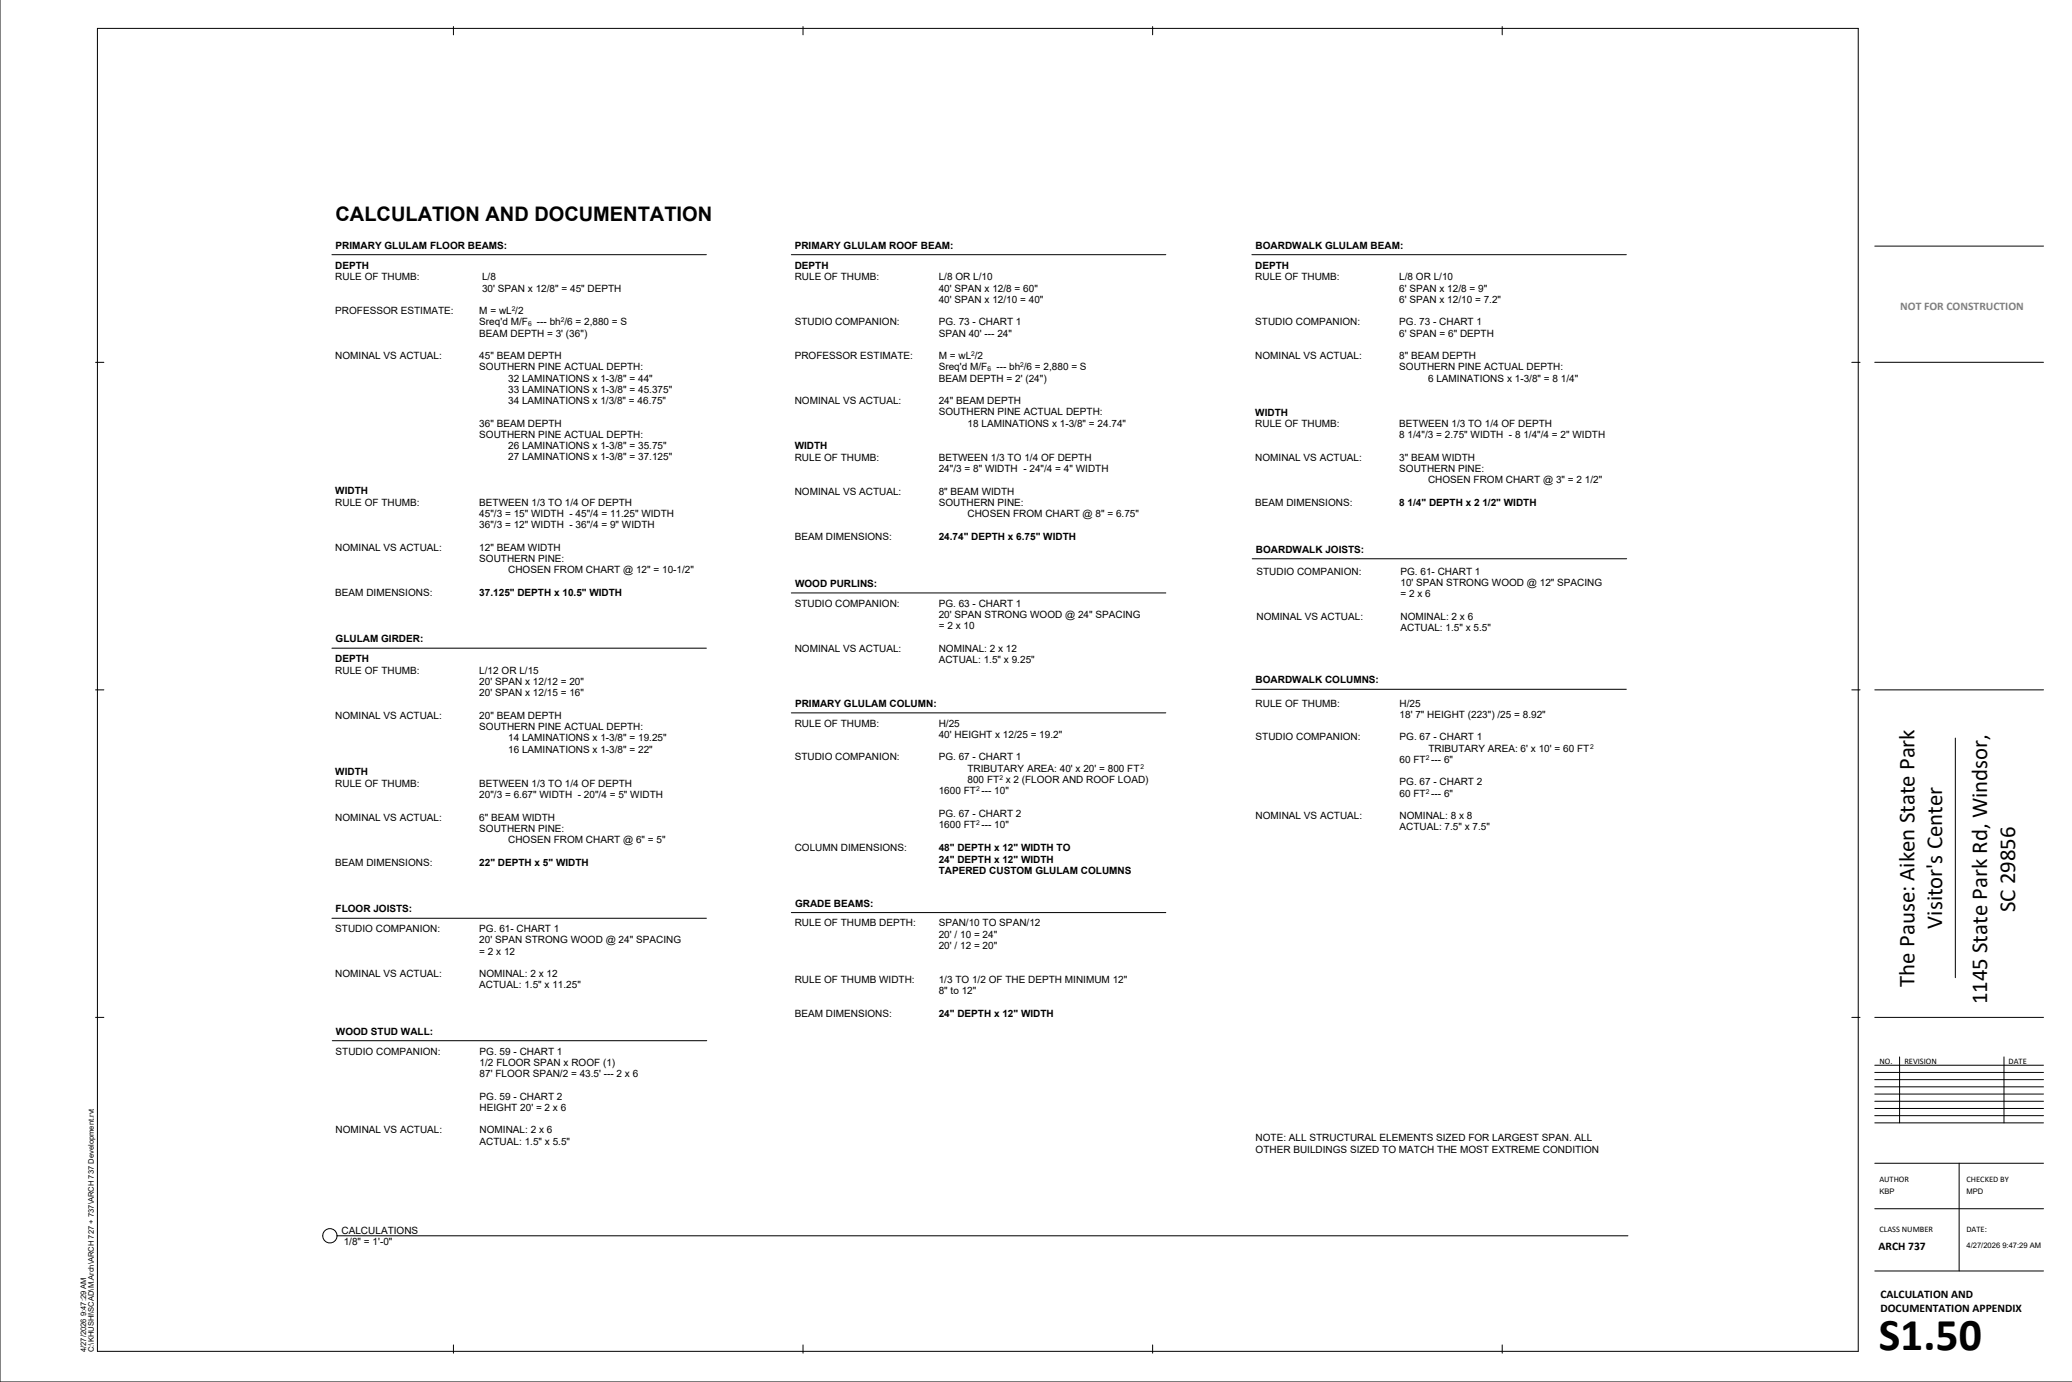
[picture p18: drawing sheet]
<svg xmlns="http://www.w3.org/2000/svg" width="914mm" height="610mm" viewBox="0 0 914 610" stroke-linecap="round" stroke-linejoin="round" font-family="sans-serif">
<defs><g id="words">
<text font-size="20.1" x="829.1" y="595.5">S1.50</text>
<g font-size="10.1">
<text x="889.3" y="402.3" transform="rotate(-90 889.3 402.3)">SC 29856</text>
<text x="857.1" y="409.6" transform="rotate(-90 857.1 409.6)">Visitor's Center</text>
<text x="844.8" y="435.2" transform="rotate(-90 844.8 435.2)">The Pause: Aiken State Park</text>
<text x="877" y="443" transform="rotate(-90 877 443)">1145 State Park Rd, Windsor,</text>
</g>
<text font-size="8.8" x="148" y="97.5">CALCULATION AND DOCUMENTATION</text>
<text font-size="5.1" fill="#808080" x="838.6" y="136.7">NOT FOR CONSTRUCTION</text>
<g font-size="5.1">
<text x="829" y="551.3">ARCH 737</text>
<text x="829.9" y="572.4">CALCULATION AND</text>
<text x="829.9" y="578.6">DOCUMENTATION APPENDIX</text>
</g>
<g font-size="4.4">
<text x="148.1" y="109.7">PRIMARY GLULAM FLOOR BEAMS:</text>
<text x="350.7" y="109.7">PRIMARY GLULAM ROOF BEAM:</text>
<text x="554.1" y="109.7">BOARDWALK GLULAM BEAM:</text>
<text x="148" y="118.6">DEPTH</text>
<text x="350.7" y="118.6">DEPTH</text>
<text x="554" y="118.6">DEPTH</text>
<text x="148" y="123.6">RULE OF THUMB:</text>
<text x="212.8" y="123.6">L/8</text>
<text x="350.7" y="123.6">RULE OF THUMB:</text>
<text x="414.3" y="123.6">L/8 OR L/10</text>
<text x="554" y="123.6">RULE OF THUMB:</text>
<text x="617.5" y="123.6">L/8 OR L/10</text>
<text x="212.8" y="128.6">30' SPAN x 12/8&quot; = 45&quot; DEPTH</text>
<text x="414.3" y="128.6">40' SPAN x 12/8 = 60&quot;</text>
<text x="617.5" y="128.6">6' SPAN x 12/8 = 9&quot;</text>
<text x="414.3" y="133.5">40' SPAN x 12/10 = 40&quot;</text>
<text x="617.5" y="133.5">6' SPAN x 12/10 = 7.2&quot;</text>
<text x="148" y="138.5">PROFESSOR ESTIMATE:</text>
<text x="211.5" y="138.5">M = wL</text>
<text x="211.5" y="143.5">Sreq'd M/F</text>
<text x="227.4" y="138.5">/2</text>
<text x="237" y="143.5">--- bh</text>
<text x="249.1" y="143.5">/6 = 2,880 = S</text>
<text x="350.7" y="143.5">STUDIO COMPANION:</text>
<text x="414.3" y="143.5">PG. 73 - CHART 1</text>
<text x="554" y="143.5">STUDIO COMPANION:</text>
<text x="617.5" y="143.5">PG. 73 - CHART 1</text>
<text x="211.5" y="148.4">BEAM DEPTH = 3' (36&quot;)</text>
<text x="414.3" y="148.4">SPAN 40' --- 24&quot;</text>
<text x="617.5" y="148.4">6' SPAN = 6&quot; DEPTH</text>
<text x="148" y="158.4">NOMINAL VS ACTUAL:</text>
<text x="211.5" y="158.4">45&quot; BEAM DEPTH</text>
<text x="350.7" y="158.4">PROFESSOR ESTIMATE:</text>
<text x="414.3" y="158.4">M = wL</text>
<text x="430.2" y="158.4">/2</text>
<text x="554" y="158.4">NOMINAL VS ACTUAL:</text>
<text x="617.5" y="158.4">8&quot; BEAM DEPTH</text>
<text x="211.5" y="163.3">SOUTHERN PINE ACTUAL DEPTH:</text>
<text x="414.3" y="163.3">Sreq'd M/F</text>
<text x="439.7" y="163.3">--- bh</text>
<text x="451.8" y="163.3">/6 = 2,880 = S</text>
<text x="617.5" y="163.3">SOUTHERN PINE ACTUAL DEPTH:</text>
<text x="224.2" y="168.3">32 LAMINATIONS x 1-3/8&quot; = 44&quot;</text>
<text x="224.2" y="173.3">33 LAMINATIONS x 1-3/8&quot; = 45.375&quot;</text>
<text x="414.3" y="168.3">BEAM DEPTH = 2' (24&quot;)</text>
<text x="630.2" y="168.3">6 LAMINATIONS x 1-3/8&quot; = 8 1/4&quot;</text>
<text x="224.2" y="178.2">34 LAMINATIONS x 1/3/8&quot; = 46.75&quot;</text>
<text x="350.7" y="178.2">NOMINAL VS ACTUAL:</text>
<text x="414.3" y="178.2">24&quot; BEAM DEPTH</text>
<text x="414.3" y="183.2">SOUTHERN PINE ACTUAL DEPTH:</text>
<text x="554" y="183.3">WIDTH</text>
<text x="211.5" y="188.2">36&quot; BEAM DEPTH</text>
<text x="427" y="188.2">18 LAMINATIONS x 1-3/8&quot; = 24.74&quot;</text>
<text x="554" y="188.4">RULE OF THUMB:</text>
<text x="617.5" y="188.4">BETWEEN 1/3 TO 1/4 OF DEPTH</text>
<text x="211.5" y="193.1">SOUTHERN PINE ACTUAL DEPTH:</text>
<text x="617.5" y="193.3">8 1/4&quot;/3 = 2.75&quot; WIDTH - 8 1/4&quot;/4 = 2&quot; WIDTH</text>
<text x="224.2" y="198.1">26 LAMINATIONS x 1-3/8&quot; = 35.75&quot;</text>
<text x="224.2" y="203.1">27 LAMINATIONS x 1-3/8&quot; = 37.125&quot;</text>
<text x="350.7" y="198.2">WIDTH</text>
<text x="350.7" y="203.3">RULE OF THUMB:</text>
<text x="414.3" y="203.3">BETWEEN 1/3 TO 1/4 OF DEPTH</text>
<text x="554" y="203.3">NOMINAL VS ACTUAL:</text>
<text x="617.5" y="203.3">3&quot; BEAM WIDTH</text>
<text x="414.3" y="208.2">24&quot;/3 = 8&quot; WIDTH - 24&quot;/4 = 4&quot; WIDTH</text>
<text x="617.5" y="208.2">SOUTHERN PINE:</text>
<text x="630.2" y="213.2">CHOSEN FROM CHART @ 3&quot; = 2 1/2&quot;</text>
<text x="148" y="218.1">WIDTH</text>
<text x="350.7" y="218.2">NOMINAL VS ACTUAL:</text>
<text x="414.3" y="218.2">8&quot; BEAM WIDTH</text>
<text x="148" y="223.1">RULE OF THUMB:</text>
<text x="211.5" y="223.1">BETWEEN 1/3 TO 1/4 OF DEPTH</text>
<text x="414.3" y="223.1">SOUTHERN PINE:</text>
<text x="554" y="223.3">BEAM DIMENSIONS:</text>
<text x="617.5" y="223.3">8 1/4&quot; DEPTH x 2 1/2&quot; WIDTH</text>
<text x="211.5" y="228.1">45&quot;/3 = 15&quot; WIDTH - 45&quot;/4 = 11.25&quot; WIDTH</text>
<text x="211.5" y="233.1">36&quot;/3 = 12&quot; WIDTH - 36&quot;/4 = 9&quot; WIDTH</text>
<text x="427" y="228.1">CHOSEN FROM CHART @ 8&quot; = 6.75&quot;</text>
<text x="350.7" y="238.2">BEAM DIMENSIONS:</text>
<text x="414.3" y="238.2">24.74&quot; DEPTH x 6.75&quot; WIDTH</text>
<text x="148" y="243">NOMINAL VS ACTUAL:</text>
<text x="211.5" y="243">12&quot; BEAM WIDTH</text>
<text x="554.2" y="243.9">BOARDWALK JOISTS:</text>
<text x="211.5" y="248">SOUTHERN PINE:</text>
<text x="224.2" y="252.9">CHOSEN FROM CHART @ 12&quot; = 10-1/2&quot;</text>
<text x="554.5" y="253.5">STUDIO COMPANION:</text>
<text x="618.1" y="253.5">PG. 61- CHART 1</text>
<text x="148" y="263">BEAM DIMENSIONS:</text>
<text x="211.5" y="263">37.125&quot; DEPTH x 10.5&quot; WIDTH</text>
<text x="350.9" y="258.9">WOOD PURLINS:</text>
<text x="618.1" y="258.5">10' SPAN STRONG WOOD @ 12&quot; SPACING</text>
<text x="618.1" y="263.5">= 2 x 6</text>
<text x="350.7" y="267.7">STUDIO COMPANION:</text>
<text x="414.3" y="267.7">PG. 63 - CHART 1</text>
<text x="414.3" y="272.6">20' SPAN STRONG WOOD @ 24&quot; SPACING</text>
<text x="554.5" y="273.4">NOMINAL VS ACTUAL:</text>
<text x="618.1" y="273.4">NOMINAL: 2 x 6</text>
<text x="414.3" y="277.6">= 2 x 10</text>
<text x="618.1" y="278.4">ACTUAL: 1.5&quot; x 5.5&quot;</text>
<text x="148.1" y="283.3">GLULAM GIRDER:</text>
<text x="350.7" y="287.5">NOMINAL VS ACTUAL:</text>
<text x="414.3" y="287.5">NOMINAL: 2 x 12</text>
<text x="148" y="292.2">DEPTH</text>
<text x="414.3" y="292.5">ACTUAL: 1.5&quot; x 9.25&quot;</text>
<text x="148" y="297.2">RULE OF THUMB:</text>
<text x="211.5" y="297.2">L/12 OR L/15</text>
<text x="211.5" y="302.2">20' SPAN x 12/12 = 20&quot;</text>
<text x="554.1" y="301.4">BOARDWALK COLUMNS:</text>
<text x="211.5" y="307.1">20' SPAN x 12/15 = 16&quot;</text>
<text x="350.9" y="311.8">PRIMARY GLULAM COLUMN:</text>
<text x="554.1" y="311.7">RULE OF THUMB:</text>
<text x="617.7" y="311.7">H/25</text>
<text x="148" y="317.1">NOMINAL VS ACTUAL:</text>
<text x="211.5" y="317.1">20&quot; BEAM DEPTH</text>
<text x="617.7" y="316.7">18' 7&quot; HEIGHT (223&quot;) /25 = 8.92&quot;</text>
<text x="211.5" y="322">SOUTHERN PINE ACTUAL DEPTH:</text>
<text x="350.7" y="320.6">RULE OF THUMB:</text>
<text x="414.3" y="320.6">H/25</text>
<text x="224.2" y="327">14 LAMINATIONS x 1-3/8&quot; = 19.25&quot;</text>
<text x="414.3" y="325.5">40' HEIGHT x 12/25 = 19.2&quot;</text>
<text x="554.1" y="326.6">STUDIO COMPANION:</text>
<text x="617.7" y="326.6">PG. 67 - CHART 1</text>
<text x="224.2" y="332">16 LAMINATIONS x 1-3/8&quot; = 22&quot;</text>
<text x="350.7" y="335.5">STUDIO COMPANION:</text>
<text x="414.3" y="335.5">PG. 67 - CHART 1</text>
<text x="630.4" y="331.6">TRIBUTARY AREA: 6' x 10' = 60 FT</text>
<text x="427" y="340.4">TRIBUTARY AREA: 40' x 20' = 800 FT</text>
<text x="617.7" y="336.5">60 FT</text>
<text x="631.6" y="336.5">--- 6&quot;</text>
<text x="148" y="342">WIDTH</text>
<text x="148" y="347">RULE OF THUMB:</text>
<text x="211.5" y="347">BETWEEN 1/3 TO 1/4 OF DEPTH</text>
<text x="427" y="345.4">800 FT</text>
<text x="443.8" y="345.4">x 2 (FLOOR AND ROOF LOAD)</text>
<text x="617.7" y="346.5">PG. 67 - CHART 2</text>
<text x="211.5" y="352">20&quot;/3 = 6.67&quot; WIDTH - 20&quot;/4 = 5&quot; WIDTH</text>
<text x="414.3" y="350.3">1600 FT</text>
<text x="433.1" y="350.3">--- 10&quot;</text>
<text x="617.7" y="351.4">60 FT</text>
<text x="631.6" y="351.4">--- 6&quot;</text>
<text x="148" y="361.9">NOMINAL VS ACTUAL:</text>
<text x="211.5" y="361.9">6&quot; BEAM WIDTH</text>
<text x="414.3" y="360.3">PG. 67 - CHART 2</text>
<text x="414.3" y="365.2">1600 FT</text>
<text x="433.1" y="365.2">--- 10&quot;</text>
<text x="554.1" y="361.4">NOMINAL VS ACTUAL:</text>
<text x="617.7" y="361.4">NOMINAL: 8 x 8</text>
<text x="211.5" y="366.9">SOUTHERN PINE:</text>
<text x="224.2" y="371.9">CHOSEN FROM CHART @ 6&quot; = 5&quot;</text>
<text x="617.7" y="366.3">ACTUAL: 7.5&quot; x 7.5&quot;</text>
<text x="350.7" y="375.3">COLUMN DIMENSIONS:</text>
<text x="414.3" y="375.3">48&quot; DEPTH x 12&quot; WIDTH TO</text>
<text x="148" y="381.9">BEAM DIMENSIONS:</text>
<text x="211.5" y="381.9">22&quot; DEPTH x 5&quot; WIDTH</text>
<text x="414.3" y="380.5">24&quot; DEPTH x 12&quot; WIDTH</text>
<text x="414.3" y="385.6">TAPERED CUSTOM GLULAM COLUMNS</text>
<text x="350.9" y="399.9">GRADE BEAMS:</text>
<text x="148.1" y="402.4">FLOOR JOISTS:</text>
<text x="148" y="411.2">STUDIO COMPANION:</text>
<text x="211.5" y="411.2">PG. 61- CHART 1</text>
<text x="350.7" y="408.7">RULE OF THUMB DEPTH:</text>
<text x="414.3" y="408.7">SPAN/10 TO SPAN/12</text>
<text x="414.3" y="413.6">20' / 10 = 24&quot;</text>
<text x="211.5" y="416.1">20' SPAN STRONG WOOD @ 24&quot; SPACING</text>
<text x="414.3" y="418.6">20' / 12 = 20&quot;</text>
<text x="211.5" y="421.1">= 2 x 12</text>
<text x="148" y="431">NOMINAL VS ACTUAL:</text>
<text x="211.5" y="431">NOMINAL: 2 x 12</text>
<text x="211.5" y="436">ACTUAL: 1.5&quot; x 11.25&quot;</text>
<text x="350.7" y="433.5">RULE OF THUMB WIDTH:</text>
<text x="414.3" y="433.5">1/3 TO 1/2 OF THE DEPTH MINIMUM 12&quot;</text>
<text x="414.3" y="438.4">8&quot; to 12&quot;</text>
<text x="350.7" y="448.5">BEAM DIMENSIONS:</text>
<text x="414.3" y="448.5">24&quot; DEPTH x 12&quot; WIDTH</text>
<text x="148.3" y="456.4">WOOD STUD WALL:</text>
<text x="148.1" y="465.2">STUDIO COMPANION:</text>
<text x="211.7" y="465.2">PG. 59 - CHART 1</text>
<text x="211.7" y="470.1">1/2 FLOOR SPAN x ROOF (1)</text>
<text x="211.7" y="475.1">87' FLOOR SPAN/2 = 43.5' --- 2 x 6</text>
<text x="211.7" y="485">PG. 59 - CHART 2</text>
<text x="211.7" y="490">HEIGHT 20' = 2 x 6</text>
<text x="148.1" y="499.9">NOMINAL VS ACTUAL:</text>
<text x="211.7" y="499.9">NOMINAL: 2 x 6</text>
<text x="554.1" y="503.5">NOTE: ALL STRUCTURAL ELEMENTS SIZED FOR LARGEST SPAN. ALL</text>
<text x="211.7" y="504.9">ACTUAL: 1.5&quot; x 5.5&quot;</text>
<text x="554.1" y="508.4">OTHER BUILDINGS SIZED TO MATCH THE MOST EXTREME CONDITION</text>
<text x="150.7" y="544.2">CALCULATIONS</text>
<text x="151.7" y="549.4">1/8&quot; = 1'-0&quot;</text>
</g>
<g font-size="3.7">
<text x="829.4" y="469.5">NO.</text>
<text x="840.4" y="469.5">REVISION</text>
<text x="886.4" y="469.5">DATE</text>
<text x="829.4" y="521.2">AUTHOR</text>
<text x="867.8" y="521.2">CHECKED BY</text>
<text x="829.4" y="543.5">CLASS NUMBER</text>
<text x="867.8" y="543.5">DATE:</text>
</g>
<g font-size="3.4">
<text x="829.4" y="526.6">KBP</text>
<text x="867.8" y="526.6">MPD</text>
<text x="867.8" y="550.5">4/27/2026 9:47:29 AM</text>
<text x="38.1" y="596.5" transform="rotate(-90 38.1 596.5)">4/27/2026 9:47:29 AM</text>
<text x="41.4" y="596.5" transform="rotate(-90 41.4 596.5)">C:\KHUSHI\SCAD\M.Arch\ARCH 727 + 737\ARCH 737 Development.rvt</text>
</g>
<g font-size="2.9">
<text x="225.8" y="137.2">2</text>
<text x="233" y="143.8">6</text>
<text x="247.5" y="142.2">2</text>
<text x="428.6" y="157.1">2</text>
<text x="435.8" y="163.7">6</text>
<text x="450.2" y="162">2</text>
<text x="629.2" y="335.2">2</text>
<text x="701.8" y="330.2">2</text>
<text x="503.3" y="339.1">2</text>
<text x="441" y="344.1">2</text>
<text x="430.8" y="349">2</text>
<text x="629.2" y="350.1">2</text>
<text x="430.8" y="363.9">2</text>
</g>
</g></defs>
<g fill="none" stroke="#191919" stroke-width=".44">
<path d="M149 94.8l-.6 .7M150.7 94.8l-.8 .8M150.8 95.3l.3 .3M151.9 94.8l-.5 .5M153.5 94.8l-.8 .8M155.2 94.8l-.8 .8M155.3 95.3l.3 .3M156.4 94.8l-.5 .5M158 94.8l-.8 .8M159.7 94.8l-.8 .8M159.8 95.3l.3 .3M160.8 94.8l-.4 .5"/>
<path d="M162.5 94.8l-.8 .8M164.2 94.8l-.8 .8M164.3 95.3l.3 .3M165.3 94.8l-.4 .5M167 94.8l-.8 .8M168.7 94.8l-.8 .8M168.8 95.3l.3 .3M169.8 94.8l-.4 .5M171.5 94.8l-.8 .8M173.2 94.8l-.8 .8M173.3 95.3l.3 .3M174.3 94.8l-.5 .5"/>
<path d="M176 94.8l-.8 .8M177.7 94.8l-.8 .8M177.8 95.3l.3 .3M178.8 94.8l-.5 .5M180.5 94.8l-.8 .8M182.2 94.8l-.8 .8M182.3 95.3l.3 .3M183.3 94.8l-.5 .5M185 94.8l-.8 .8M186.7 94.8l-.8 .8M186.8 95.3l.3 .3M187.8 94.8l-.5 .5"/>
<path d="M189.5 94.8l-.8 .8M191.2 94.8l-.8 .8M191.3 95.3l.3 .3M192.3 94.8l-.5 .5M194 94.8l-.8 .8M195.7 94.8l-.8 .8M195.8 95.3l.3 .3M196.8 94.8l-.5 .5M198.5 94.8l-.8 .8M200.2 94.8l-.8 .8M200.3 95.3l.3 .3M201.3 94.8l-.5 .5"/>
<path d="M203 94.8l-.8 .8M204.7 94.8l-.8 .8M204.7 95.3l.4 .3M205.8 94.8l-.5 .5M207.5 94.8l-.8 .8M209.2 94.8l-.8 .8M209.2 95.3l.4 .3M210.3 94.8l-.5 .5M212 94.8l-.8 .8M213.7 94.8l-.8 .8M213.7 95.3l.4 .3M214.8 94.8l-.5 .5"/>
<path d="M216.5 94.8l-.8 .8M218.2 94.8l-.8 .8M218.2 95.3l.3 .3M219.3 94.8l-.5 .5M221 94.8l-.8 .8M222.6 94.8l-.7 .8M222.7 95.3l.3 .3M223.8 94.8l-.5 .5M225.5 94.8l-.8 .8M227.1 94.8l-.8 .8M227.2 95.3l.3 .3M228.3 94.8l-.5 .5"/>
<path d="M229.9 94.8l-.7 .8M231.6 94.8l-.8 .8M231.7 95.3l.3 .3M232.8 94.8l-.5 .5M234.4 94.8l-.8 .8M236.1 94.8l-.8 .8M236.2 95.3l.3 .3M237.3 94.8l-.5 .5M238.9 94.8l-.8 .8M240.6 94.8l-.8 .8M240.7 95.3l.3 .3M241.7 94.8l-.4 .5"/>
<path d="M243.4 94.8l-.8 .8M245.1 94.8l-.8 .8M245.2 95.3l.3 .3M246.2 94.8l-.4 .5M247.9 94.8l-.8 .8M249.6 94.8l-.8 .8M249.7 95.3l.3 .3M250.7 94.8l-.4 .5M252.4 94.8l-.8 .8M254.1 94.8l-.8 .8M254.2 95.3l.3 .3M255.2 94.8l-.4 .5"/>
<path d="M256.9 94.8l-.8 .8M258.6 94.8l-.8 .8M258.7 95.3l.3 .3M259.7 94.8l-.5 .5M261.4 94.8l-.8 .8M263.1 94.8l-.8 .8M263.2 95.3l.3 .3M264.2 94.8l-.5 .5M265.9 94.8l-.8 .8M267.6 94.8l-.8 .8M267.7 95.3l.3 .3M268.7 94.8l-.5 .5"/>
<path d="M270.4 94.8l-.8 .8M272.1 94.8l-.8 .8M272.2 95.3l.3 .3M273.2 94.8l-.5 .5M274.9 94.8l-.8 .8M276.6 94.8l-.8 .8M276.7 95.3l.3 .3M277.7 94.8l-.5 .5M279.4 94.8l-.8 .8M281.1 94.8l-.8 .8M281.2 95.3l.3 .3M282.2 94.8l-.5 .5"/>
<path d="M283.9 94.8l-.8 .8"/>
</g>
<path d="M146.5 112.3h165.2M349.2 112.3h165.3M552.5 112.3h165.2M552.6 246.5h165.3M349.2 261.5h165.3M146.5 285.9h165.2M349.2 314.4h165.3M552.5 304h165.2M146.5 405h165.2M349.2 402.5h165.3M146.6 459.1h165.3" fill="none" stroke="#000" stroke-width=".44"/>
<g fill="#fff">
<path d="M148 89.4h167.1v10.1h-167.1z"/>
<path d="M148.1 105.6h75.8v5.2h-75.8z"/>
<path d="M148 114.5h14.9v5.1h-14.9z"/>
<path d="M148 119.6h48.7v5h-48.7z"/>
<path d="M196.7 119.6h14.8v5h-14.8z"/>
<path d="M211.5 119.6h7.4v5h-7.4z"/>
<path d="M148 124.6h63.5v5h-63.5z"/>
<path d="M211.5 124.6h63.1v5h-63.1z"/>
<path d="M148 129.6h38.1v4.9h-38.1z"/>
<path d="M148 134.5h53.9v5h-53.9z"/>
<path d="M201.9 134.5h9.6v5h-9.6z"/>
<path d="M211.5 134.5h14.3v5h-14.3z"/>
<path d="M225.8 134.5h1.6v5h-1.6z"/>
<path d="M227.4 134.5h3.7v5h-3.7z"/>
<path d="M148 139.5h63.5v5h-63.5z"/>
<path d="M211.5 139.5h21.5v5h-21.5z"/>
<path d="M233 139.5h2.4v5h-2.4z"/>
<path d="M235.4 139.5h1.6v5h-1.6z"/>
<path d="M237 139.5h10.5v5h-10.5z"/>
<path d="M247.5 139.5h1.6v5h-1.6z"/>
<path d="M249.1 139.5h27.9v5h-27.9z"/>
<path d="M148 144.5h63.5v4.9h-63.5z"/>
<path d="M211.5 144.5h48v4.9h-48z"/>
<path d="M148 154.4h47.3v5h-47.3z"/>
<path d="M195.3 154.4h16.2v5h-16.2z"/>
<path d="M211.5 154.4h36.6v5h-36.6z"/>
<path d="M148 159.4h63.5v4.9h-63.5z"/>
<path d="M211.5 159.4h72.8v4.9h-72.8z"/>
<path d="M148 164.3h76.2v5h-76.2z"/>
<path d="M224.2 164.3h64.1v5h-64.1z"/>
<path d="M148 169.3h76.2v5h-76.2z"/>
<path d="M224.2 169.3h72.7v5h-72.7z"/>
<path d="M148 174.3h76.2v4.9h-76.2z"/>
<path d="M224.2 174.3h70.1v4.9h-70.1z"/>
<path d="M148 184.2h63.5v5h-63.5z"/>
<path d="M211.5 184.2h36.6v5h-36.6z"/>
<path d="M148 189.2h63.5v4.9h-63.5z"/>
<path d="M211.5 189.2h72.8v4.9h-72.8z"/>
<path d="M148 194.1h76.2v5h-76.2z"/>
<path d="M224.2 194.1h70.3v5h-70.3z"/>
<path d="M148 199.1h76.2v5h-76.2z"/>
<path d="M224.2 199.1h72.7v5h-72.7z"/>
<path d="M148 204.1h76.2v4.9h-76.2z"/>
<path d="M148 214h14.5v5.2h-14.5z"/>
<path d="M148 219.2h37.4v4.9h-37.4z"/>
<path d="M185.4 219.2h26.1v4.9h-26.1z"/>
<path d="M211.5 219.2h68.2v4.9h-68.2z"/>
<path d="M148 224.1h63.5v5h-63.5z"/>
<path d="M211.5 224.1h86.9v5h-86.9z"/>
<path d="M148 229.1h63.5v5h-63.5z"/>
<path d="M211.5 229.1h78.3v5h-78.3z"/>
<path d="M148 239h47.3v5h-47.3z"/>
<path d="M195.3 239h16.2v5h-16.2z"/>
<path d="M211.5 239h36.3v5h-36.3z"/>
<path d="M148 244h63.5v5h-63.5z"/>
<path d="M211.5 244h37.8v5h-37.8z"/>
<path d="M148 249h76.2v4.9h-76.2z"/>
<path d="M224.2 249h83.7v4.9h-83.7z"/>
<path d="M148 258.9h43.1v5.2h-43.1z"/>
<path d="M191.1 258.9h20.4v5.2h-20.4z"/>
<path d="M211.5 258.9h63.4v5.2h-63.4z"/>
<path d="M148.1 279.2h38.8v5.2h-38.8z"/>
<path d="M148 288.1h14.9v5.1h-14.9z"/>
<path d="M148 293.2h38.6v5h-38.6z"/>
<path d="M186.6 293.2h24.9v5h-24.9z"/>
<path d="M211.5 293.2h26.4v5h-26.4z"/>
<path d="M148 298.2h63.5v5h-63.5z"/>
<path d="M211.5 298.2h46.4v5h-46.4z"/>
<path d="M148 303.2h63.5v4.9h-63.5z"/>
<path d="M211.5 303.2h46.4v4.9h-46.4z"/>
<path d="M148 313.1h47.3v4.9h-47.3z"/>
<path d="M195.3 313.1h16.2v4.9h-16.2z"/>
<path d="M211.5 313.1h36.6v4.9h-36.6z"/>
<path d="M148 318h63.5v5h-63.5z"/>
<path d="M211.5 318h72.8v5h-72.8z"/>
<path d="M148 323h76.2v5h-76.2z"/>
<path d="M224.2 323h70.3v5h-70.3z"/>
<path d="M148 328h76.2v4.9h-76.2z"/>
<path d="M224.2 328h64.1v4.9h-64.1z"/>
<path d="M148 332.9h76.2v5h-76.2z"/>
<path d="M148 337.9h14.5v5.2h-14.5z"/>
<path d="M148 343.1h37.4v4.9h-37.4z"/>
<path d="M185.4 343.1h26.1v4.9h-26.1z"/>
<path d="M211.5 343.1h68.2v4.9h-68.2z"/>
<path d="M148 348h63.5v5h-63.5z"/>
<path d="M211.5 348h82v5h-82z"/>
<path d="M148 358h47.3v4.9h-47.3z"/>
<path d="M195.3 358h16.2v4.9h-16.2z"/>
<path d="M211.5 358h33.9v4.9h-33.9z"/>
<path d="M148 362.9h63.5v5h-63.5z"/>
<path d="M211.5 362.9h37.8v5h-37.8z"/>
<path d="M148 367.9h76.2v5h-76.2z"/>
<path d="M224.2 367.9h71.2v5h-71.2z"/>
<path d="M148 377.8h43.1v5.2h-43.1z"/>
<path d="M191.1 377.8h20.4v5.2h-20.4z"/>
<path d="M211.5 377.8h48.6v5.2h-48.6z"/>
<path d="M148.1 398.3h34v5.2h-34z"/>
<path d="M148 407.2h57.8v4.9h-57.8z"/>
<path d="M205.8 407.2h5.7v4.9h-5.7z"/>
<path d="M211.5 407.2h35.5v4.9h-35.5z"/>
<path d="M148 412.1h63.5v5h-63.5z"/>
<path d="M211.5 412.1h89.8v5h-89.8z"/>
<path d="M148 417.1h63.5v5h-63.5z"/>
<path d="M211.5 417.1h15.9v5h-15.9z"/>
<path d="M148 422.1h38.1v4.9h-38.1z"/>
<path d="M148 427h47.3v5h-47.3z"/>
<path d="M195.3 427h16.2v5h-16.2z"/>
<path d="M211.5 427h34.7v5h-34.7z"/>
<path d="M148 432h63.5v5h-63.5z"/>
<path d="M211.5 432h45.1v5h-45.1z"/>
<path d="M148.3 452.3h43.1v5.2h-43.1z"/>
<path d="M148.1 461.2h57.9v5h-57.9z"/>
<path d="M206 461.2h5.7v5h-5.7z"/>
<path d="M211.7 461.2h36.7v5h-36.7z"/>
<path d="M148.1 466.2h63.6v4.9h-63.6z"/>
<path d="M211.7 466.2h60v4.9h-60z"/>
<path d="M148.1 471.1h63.6v5h-63.6z"/>
<path d="M211.7 471.1h70.3v5h-70.3z"/>
<path d="M148.1 481.1h63.6v4.9h-63.6z"/>
<path d="M211.7 481.1h36.7v4.9h-36.7z"/>
<path d="M148.1 486h63.6v5h-63.6z"/>
<path d="M211.7 486h38.4v5h-38.4z"/>
<path d="M148.1 491h38.2v5h-38.2z"/>
<path d="M148.1 496h47.4v4.9h-47.4z"/>
<path d="M195.5 496h16.2v4.9h-16.2z"/>
<path d="M211.7 496h32.2v4.9h-32.2z"/>
<path d="M148.1 500.9h63.6v5h-63.6z"/>
<path d="M211.7 500.9h40.1v5h-40.1z"/>
<path d="M350.7 105.6h70.1v5.2h-70.1z"/>
<path d="M350.7 114.5h15v5.1h-15z"/>
<path d="M350.7 119.6h38.7v5h-38.7z"/>
<path d="M389.4 119.6h24.9v5h-24.9z"/>
<path d="M414.3 119.6h23.9v5h-23.9z"/>
<path d="M350.7 124.6h63.6v5h-63.6z"/>
<path d="M414.3 124.6h43.9v5h-43.9z"/>
<path d="M350.7 129.6h63.6v4.9h-63.6z"/>
<path d="M414.3 129.6h46.4v4.9h-46.4z"/>
<path d="M350.7 139.5h57.9v5h-57.9z"/>
<path d="M408.6 139.5h5.7v5h-5.7z"/>
<path d="M414.3 139.5h36.7v5h-36.7z"/>
<path d="M350.7 144.5h63.6v4.9h-63.6z"/>
<path d="M414.3 144.5h32.5v4.9h-32.5z"/>
<path d="M350.7 154.4h53.9v5h-53.9z"/>
<path d="M404.6 154.4h9.7v5h-9.7z"/>
<path d="M414.3 154.4h14.3v5h-14.3z"/>
<path d="M428.6 154.4h1.6v5h-1.6z"/>
<path d="M430.2 154.4h3.7v5h-3.7z"/>
<path d="M350.7 159.4h63.6v4.9h-63.6z"/>
<path d="M414.3 159.4h21.5v4.9h-21.5z"/>
<path d="M435.8 159.4h2.4v4.9h-2.4z"/>
<path d="M438.2 159.4h1.5v4.9h-1.5z"/>
<path d="M439.7 159.4h10.5v4.9h-10.5z"/>
<path d="M450.2 159.4h1.6v4.9h-1.6z"/>
<path d="M451.8 159.4h28v4.9h-28z"/>
<path d="M350.7 164.3h63.6v5h-63.6z"/>
<path d="M414.3 164.3h47.9v5h-47.9z"/>
<path d="M350.7 174.3h47.4v4.9h-47.4z"/>
<path d="M398.1 174.3h16.2v4.9h-16.2z"/>
<path d="M414.3 174.3h36.6v4.9h-36.6z"/>
<path d="M350.7 179.2h63.6v5h-63.6z"/>
<path d="M414.3 179.2h72.7v5h-72.7z"/>
<path d="M350.7 184.2h76.3v5h-76.3z"/>
<path d="M427 184.2h70.2v5h-70.2z"/>
<path d="M350.7 189.2h76.3v4.9h-76.3z"/>
<path d="M350.7 194.1h14.6v5.2h-14.6z"/>
<path d="M350.7 199.3h37.4v5h-37.4z"/>
<path d="M388.1 199.3h26.2v5h-26.2z"/>
<path d="M414.3 199.3h68.1v5h-68.1z"/>
<path d="M350.7 204.3h63.6v4.9h-63.6z"/>
<path d="M414.3 204.3h75.8v4.9h-75.8z"/>
<path d="M350.7 214.2h47.4v5h-47.4z"/>
<path d="M398.1 214.2h16.2v5h-16.2z"/>
<path d="M414.3 214.2h33.8v5h-33.8z"/>
<path d="M350.7 219.2h63.6v4.9h-63.6z"/>
<path d="M414.3 219.2h37.7v4.9h-37.7z"/>
<path d="M350.7 224.1h76.3v5h-76.3z"/>
<path d="M427 224.1h77.3v5h-77.3z"/>
<path d="M350.7 234.1h43.2v5.1h-43.2z"/>
<path d="M393.9 234.1h20.4v5.1h-20.4z"/>
<path d="M414.3 234.1h60.9v5.1h-60.9z"/>
<path d="M350.9 254.8h36.6v5.2h-36.6z"/>
<path d="M350.7 263.7h57.9v4.9h-57.9z"/>
<path d="M408.6 263.7h5.7v4.9h-5.7z"/>
<path d="M414.3 263.7h36.7v4.9h-36.7z"/>
<path d="M350.7 268.6h63.6v5h-63.6z"/>
<path d="M414.3 268.6h89.8v5h-89.8z"/>
<path d="M350.7 273.6h63.6v5h-63.6z"/>
<path d="M414.3 273.6h15.8v5h-15.8z"/>
<path d="M350.7 278.6h38.2v4.9h-38.2z"/>
<path d="M350.7 283.5h47.4v5h-47.4z"/>
<path d="M398.1 283.5h16.2v5h-16.2z"/>
<path d="M414.3 283.5h34.6v5h-34.6z"/>
<path d="M350.7 288.5h63.6v5h-63.6z"/>
<path d="M414.3 288.5h42.5v5h-42.5z"/>
<path d="M350.9 307.7h62.5v5.2h-62.5z"/>
<path d="M350.7 316.6h48.7v4.9h-48.7z"/>
<path d="M399.4 316.6h14.9v4.9h-14.9z"/>
<path d="M414.3 316.6h9.3v4.9h-9.3z"/>
<path d="M350.7 321.5h63.6v5h-63.6z"/>
<path d="M414.3 321.5h54.7v5h-54.7z"/>
<path d="M350.7 326.5h101.7v5h-101.7z"/>
<path d="M350.7 331.5h46.6v4.9h-46.6z"/>
<path d="M397.3 331.5h17v4.9h-17z"/>
<path d="M414.3 331.5h36.7v4.9h-36.7z"/>
<path d="M350.7 336.4h76.3v5h-76.3z"/>
<path d="M427 336.4h76.3v5h-76.3z"/>
<path d="M503.3 336.4h1.6v5h-1.6z"/>
<path d="M350.7 341.4h76.3v5h-76.3z"/>
<path d="M427 341.4h14v5h-14z"/>
<path d="M441 341.4h1.6v5h-1.6z"/>
<path d="M442.6 341.4h64.4v5h-64.4z"/>
<path d="M350.7 346.4h63.6v4.9h-63.6z"/>
<path d="M414.3 346.4h16.5v4.9h-16.5z"/>
<path d="M430.8 346.4h2.3v4.9h-2.3z"/>
<path d="M433.1 346.4h12.2v4.9h-12.2z"/>
<path d="M350.7 351.3h63.6v5h-63.6z"/>
<path d="M350.7 356.3h63.6v5h-63.6z"/>
<path d="M414.3 356.3h36.7v5h-36.7z"/>
<path d="M350.7 361.3h63.6v4.9h-63.6z"/>
<path d="M414.3 361.3h16.5v4.9h-16.5z"/>
<path d="M430.8 361.3h2.3v4.9h-2.3z"/>
<path d="M433.1 361.3h12.2v4.9h-12.2z"/>
<path d="M350.7 371.2h49.7v5.2h-49.7z"/>
<path d="M400.4 371.2h13.9v5.2h-13.9z"/>
<path d="M414.3 371.2h58.4v5.2h-58.4z"/>
<path d="M350.7 376.4h63.6v5.1h-63.6z"/>
<path d="M414.3 376.4h51v5.1h-51z"/>
<path d="M350.7 381.5h63.6v5.2h-63.6z"/>
<path d="M414.3 381.5h85.1v5.2h-85.1z"/>
<path d="M350.9 395.8h34.4v5.2h-34.4z"/>
<path d="M350.7 404.7h60v4.9h-60z"/>
<path d="M410.7 404.7h3.6v4.9h-3.6z"/>
<path d="M414.3 404.7h45.2v4.9h-45.2z"/>
<path d="M350.7 409.6h63.6v5h-63.6z"/>
<path d="M414.3 409.6h26v5h-26z"/>
<path d="M350.7 414.6h63.6v5h-63.6z"/>
<path d="M414.3 414.6h26v5h-26z"/>
<path d="M350.7 429.5h63.4v5h-63.4z"/>
<path d="M414.1 429.5l.2 5z"/>
<path d="M414.3 429.5h83.6v5h-83.6z"/>
<path d="M350.7 434.5h63.6v4.9h-63.6z"/>
<path d="M414.3 434.5h16.7v4.9h-16.7z"/>
<path d="M350.7 439.4h101.7v5h-101.7z"/>
<path d="M350.7 444.4h43.2v5.2h-43.2z"/>
<path d="M393.9 444.4h20.4v5.2h-20.4z"/>
<path d="M414.3 444.4h51v5.2h-51z"/>
<path d="M554.1 105.6h64.9v5.2h-64.9z"/>
<path d="M554 114.5h14.9v5.1h-14.9z"/>
<path d="M554 119.6h38.6v5h-38.6z"/>
<path d="M592.6 119.6h24.9v5h-24.9z"/>
<path d="M617.5 119.6h23.9v5h-23.9z"/>
<path d="M554 124.6h63.5v5h-63.5z"/>
<path d="M617.5 124.6h39.1v5h-39.1z"/>
<path d="M554 129.6h63.5v4.9h-63.5z"/>
<path d="M617.5 129.6h45.2v4.9h-45.2z"/>
<path d="M554 139.5h57.8v5h-57.8z"/>
<path d="M611.8 139.5h5.7v5h-5.7z"/>
<path d="M617.5 139.5h36.8v5h-36.8z"/>
<path d="M554 144.5h63.5v4.9h-63.5z"/>
<path d="M617.5 144.5h42.1v4.9h-42.1z"/>
<path d="M554 154.4h47.3v5h-47.3z"/>
<path d="M601.3 154.4h16.2v5h-16.2z"/>
<path d="M617.5 154.4h34.2v5h-34.2z"/>
<path d="M554 159.4h63.5v4.9h-63.5z"/>
<path d="M617.5 159.4h72.8v4.9h-72.8z"/>
<path d="M554 164.3h76.2v5h-76.2z"/>
<path d="M630.2 164.3h66.6v5h-66.6z"/>
<path d="M554 169.3h152.5v5h-152.5z"/>
<path d="M554 179.2h14.5v5.2h-14.5z"/>
<path d="M554 184.4h37.4v5h-37.4z"/>
<path d="M591.4 184.4h26.1v5h-26.1z"/>
<path d="M617.5 184.4h68.1v5h-68.1z"/>
<path d="M554 189.4h63.5v4.9h-63.5z"/>
<path d="M617.5 189.4h91.9v4.9h-91.9z"/>
<path d="M554 199.3h47.3v5h-47.3z"/>
<path d="M601.3 199.3h16.2v5h-16.2z"/>
<path d="M617.5 199.3h33.8v5h-33.8z"/>
<path d="M554 204.3h63.5v4.9h-63.5z"/>
<path d="M617.5 204.3h37.8v4.9h-37.8z"/>
<path d="M554 209.2h76.2v5h-76.2z"/>
<path d="M630.2 209.2h78.6v5h-78.6z"/>
<path d="M554 219.2h43.1v5.1h-43.1z"/>
<path d="M597.1 219.2h20.4v5.1h-20.4z"/>
<path d="M617.5 219.2h61v5.1h-61z"/>
<path d="M554.1 297.3h54.4v5.2h-54.4z"/>
<path d="M554.1 307.7h48.7v5h-48.7z"/>
<path d="M602.8 307.7h14.9v5h-14.9z"/>
<path d="M617.7 307.7h9.3v5h-9.3z"/>
<path d="M554.1 312.7h63.6v5h-63.6z"/>
<path d="M617.7 312.7h64.8v5h-64.8z"/>
<path d="M554.1 317.7h101.7v4.9h-101.7z"/>
<path d="M554.1 322.6h46.5v5h-46.5z"/>
<path d="M600.6 322.6h17.1v5h-17.1z"/>
<path d="M617.7 322.6h36.7v5h-36.7z"/>
<path d="M554.1 327.6h76.3v5h-76.3z"/>
<path d="M630.4 327.6h71.4v5h-71.4z"/>
<path d="M701.8 327.6h1.6v5h-1.6z"/>
<path d="M554.1 332.6h63.6v4.9h-63.6z"/>
<path d="M617.7 332.6h11.5v4.9h-11.5z"/>
<path d="M629.2 332.6h2.4v4.9h-2.4z"/>
<path d="M631.6 332.6h9.7v4.9h-9.7z"/>
<path d="M554.1 337.5h63.6v5h-63.6z"/>
<path d="M554.1 342.5h63.6v5h-63.6z"/>
<path d="M617.7 342.5h36.7v5h-36.7z"/>
<path d="M554.1 347.5h63.6v4.9h-63.6z"/>
<path d="M617.7 347.5h11.5v4.9h-11.5z"/>
<path d="M629.2 347.5h2.4v4.9h-2.4z"/>
<path d="M631.6 347.5h9.7v4.9h-9.7z"/>
<path d="M554.1 357.4h47.3v4.9h-47.3z"/>
<path d="M601.4 357.4h16.3v4.9h-16.3z"/>
<path d="M617.7 357.4h32.1v4.9h-32.1z"/>
<path d="M554.1 362.3h63.6v5h-63.6z"/>
<path d="M617.7 362.3h40.1v5h-40.1z"/>
<path d="M554.1 367.3h50.8v5h-50.8z"/>
<path d="M554.2 239.8h47.7v5.1h-47.7z"/>
<path d="M554.5 249.6h57.9v4.9h-57.9z"/>
<path d="M612.4 249.6h5.7v4.9h-5.7z"/>
<path d="M618.1 249.6h35.4v4.9h-35.4z"/>
<path d="M554.5 254.5h63.6v5h-63.6z"/>
<path d="M618.1 254.5h89.7v5h-89.7z"/>
<path d="M554.5 259.5h63.6v5h-63.6z"/>
<path d="M618.1 259.5h13.3v5h-13.3z"/>
<path d="M554.5 264.5h38.1v4.9h-38.1z"/>
<path d="M554.5 269.4h47.3v5h-47.3z"/>
<path d="M601.8 269.4h16.3v5h-16.3z"/>
<path d="M618.1 269.4h32.1v5h-32.1z"/>
<path d="M554.5 274.4h63.6v5h-63.6z"/>
<path d="M618.1 274.4h40.1v5h-40.1z"/>
<path d="M554.1 499.5h150.8v4.9h-150.8z"/>
<path d="M554.1 504.4h152.2v5h-152.2z"/>
<path d="M554.1 509.4h50.8v5h-50.8z"/>
</g>
<g fill="none" stroke="#000" stroke-width=".44">
<path d="M0 -.1v609.7h914.4M43 12.5h777.1v583.6h-777.1zM200.1 11.7v3.7M354.4 11.7v3.7M508.7 11.7v3.7M662.9 11.7v3.7M827.4 108.6h74.4M42.2 159.8h3.6M817.2 159.8h3.7M827.4 159.8h74.4M42.2 304.3h3.6M817.2 304.3h3.7"/>
<path d="M827.4 304.3h74.4M862.9 325.6v105.6M42.2 448.8h3.6M817.2 448.8h3.7M827.4 448.8h74.4M827.4 469.9h74.4M827.4 473.1h74.4M827.4 476.2h74.4M827.4 479.4h74.4M838.3 466.2v29.1M884.4 466.2v29.1M827.4 495.3h74.4"/>
<path d="M827.4 482.6h74.4M827.4 485.8h74.4M827.4 488.9h74.4M827.4 492.1h74.4M827.4 513.1h74.4M864.6 513.1v47.5M827.4 533.2h74.4M827.4 560.6h74.4M200.1 593.2v3.7M354.4 593.2v3.7M508.7 593.2v3.7M662.9 593.2v3.7"/>
</g>
<g fill="#fff">
<path d="M838.6 131.8h54.3v6.2h-54.3z"/>
<path d="M867.8 547.4h32.9v3.8h-32.9z"/>
</g>
<g fill="none" stroke="#000" stroke-width=".44">
<path d="M148.8 545.1h569.6"/>
<circle cx="145.6" cy="545.1" r="3.2"/>
</g>
<use href="#words"/>
</svg>
